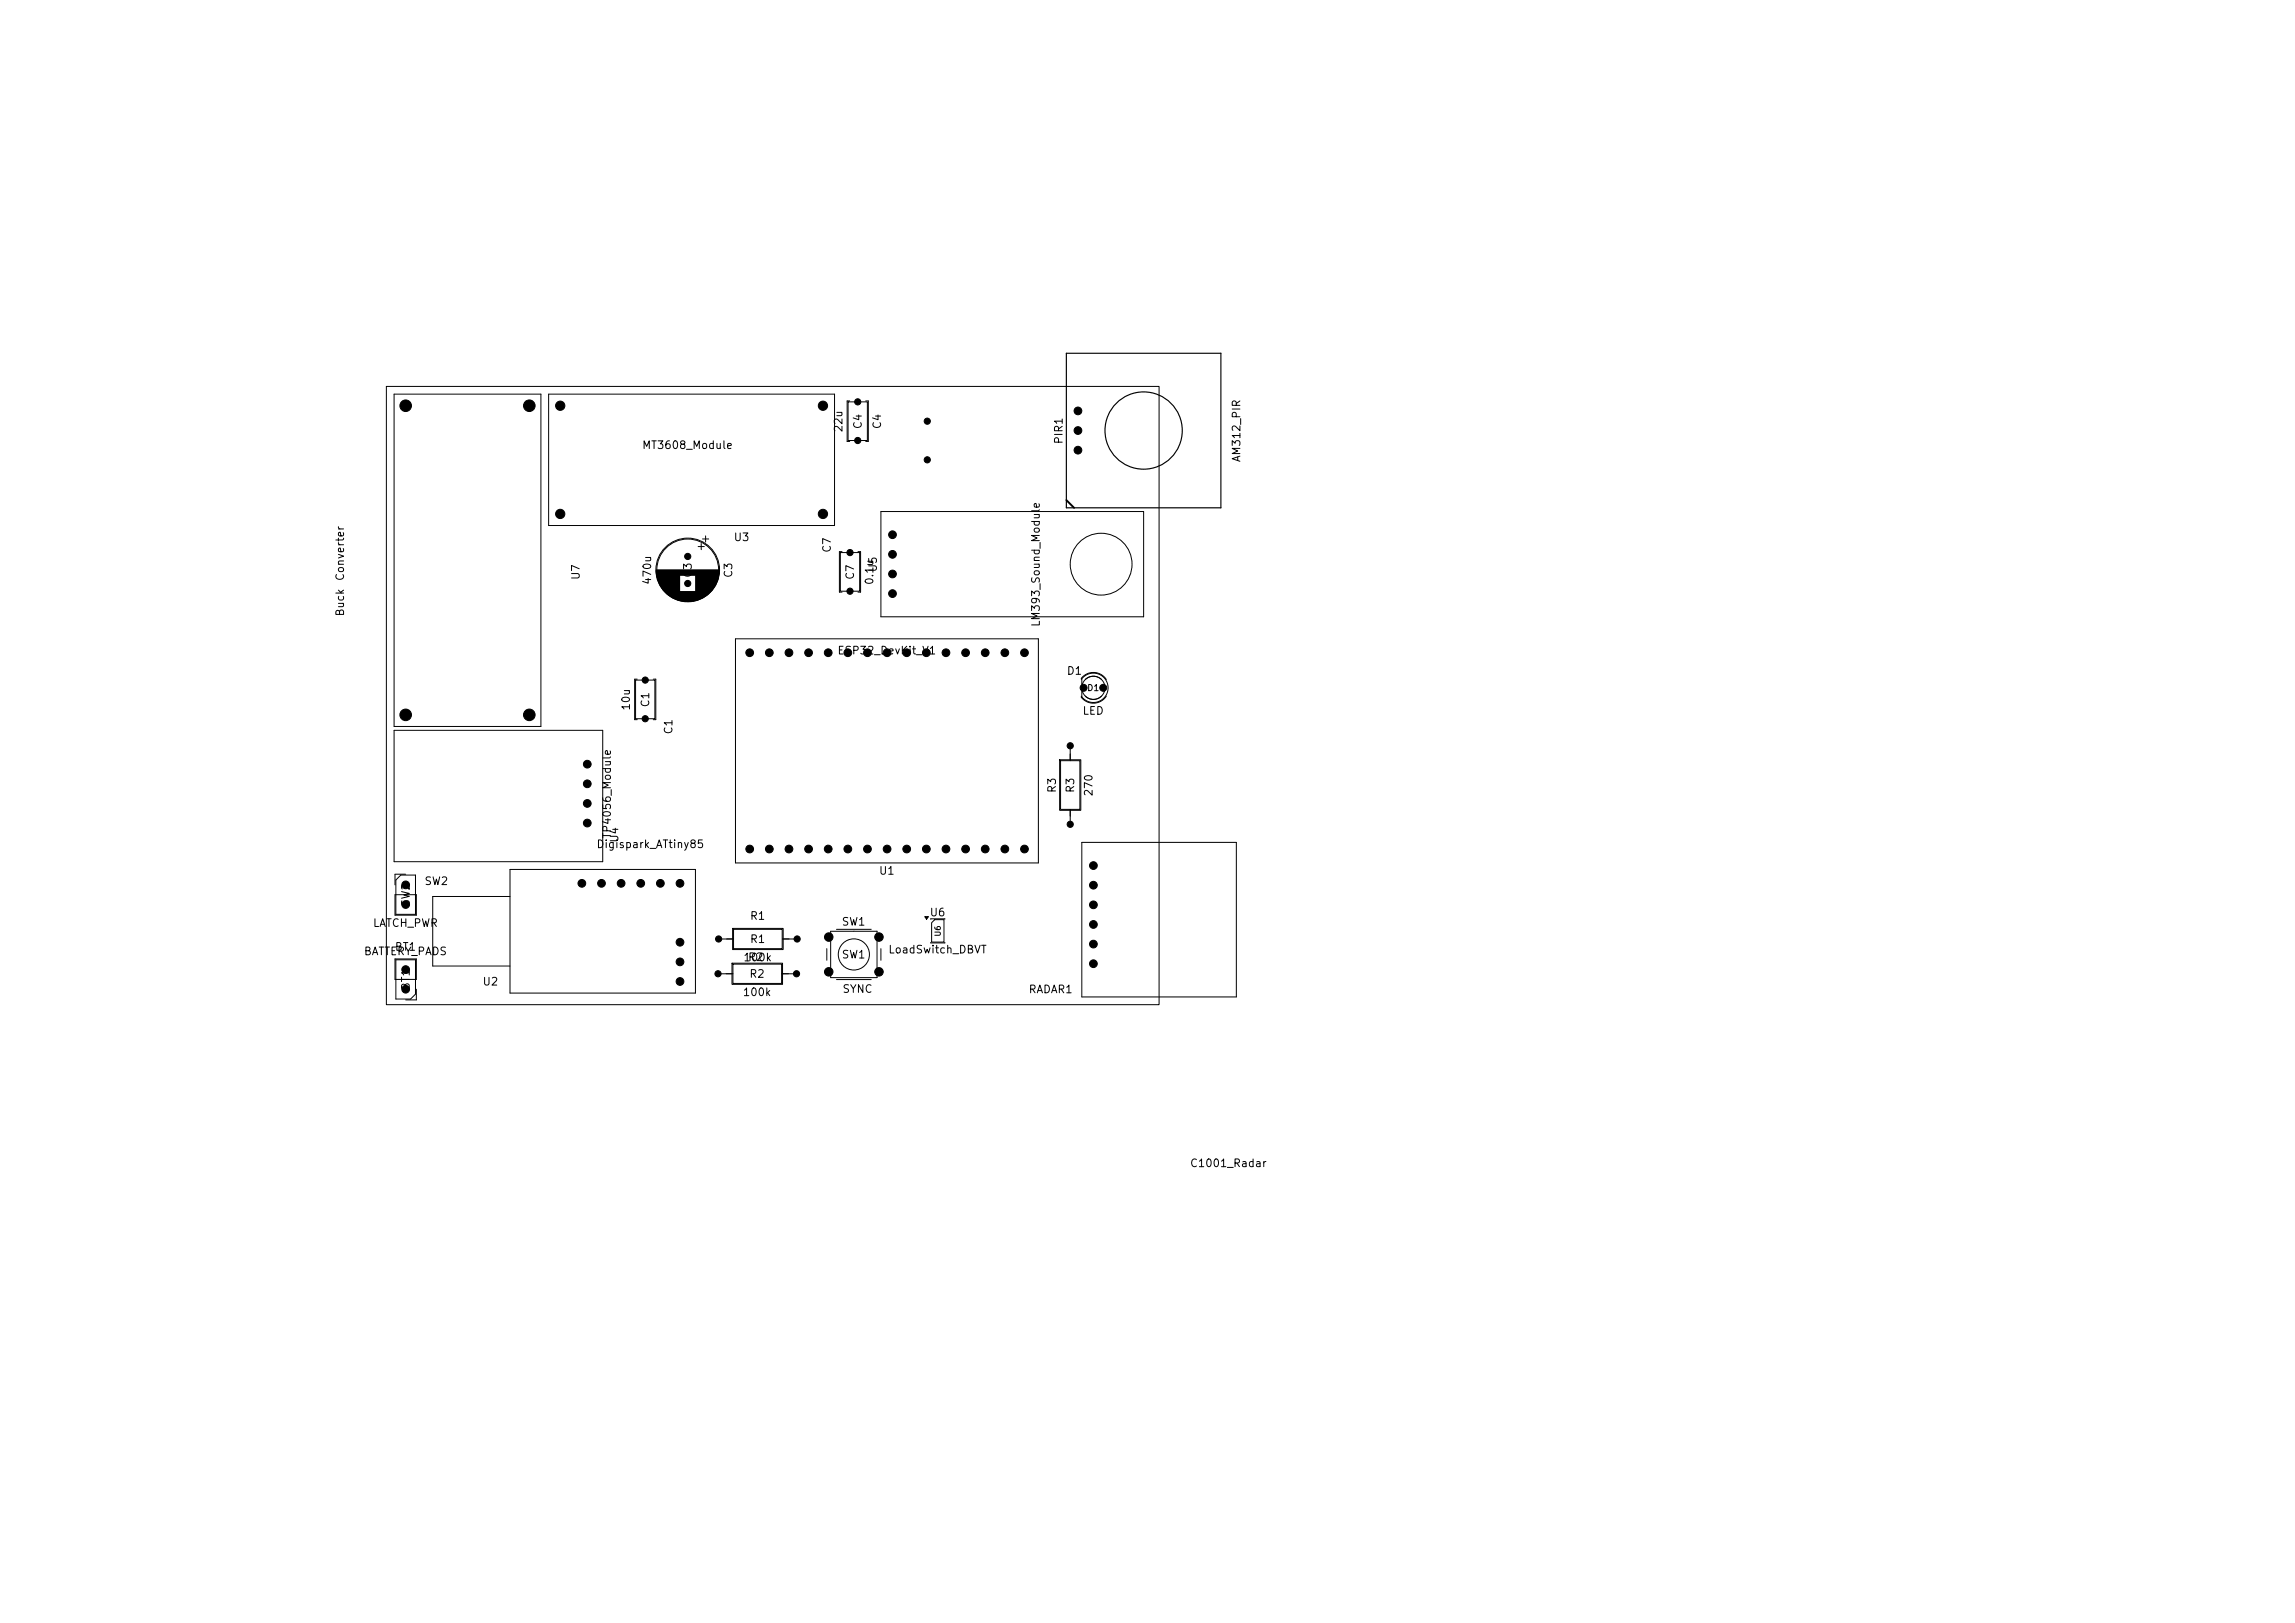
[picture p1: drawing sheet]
<svg xmlns="http://www.w3.org/2000/svg" width="297mm" height="210mm" viewBox="0 0 297 210" stroke-linecap="round" stroke-linejoin="round" font-family="sans-serif">
<defs><g id="words">
<g font-size="1">
<text x="83" y="58.3">MT3608_Module</text>
<text x="109.3" y="56" transform="rotate(-90 109.3 56)">22u</text>
<text x="111.8" y="55.6" transform="rotate(-90 111.8 55.6)">C4</text>
<text x="114.3" y="55.6" transform="rotate(-90 114.3 55.6)">C4</text>
<text x="137.8" y="57.5" transform="rotate(-90 137.8 57.5)">PIR1</text>
<text x="160.8" y="59.9" transform="rotate(-90 160.8 59.9)">AM312_PIR</text>
<text x="94.9" y="70.3">U3</text>
<text x="107.8" y="71.6" transform="rotate(-90 107.8 71.6)">C7</text>
<text x="44.8" y="75.3" transform="rotate(-90 44.8 75.3)">Converter</text>
<text x="75.3" y="75.1" transform="rotate(-90 75.3 75.1)">U7</text>
<text x="84.5" y="75.8" transform="rotate(-90 84.5 75.8)">470u</text>
<text x="89.8" y="74.9" transform="rotate(-90 89.8 74.9)">C3</text>
<text x="95" y="74.9" transform="rotate(-90 95 74.9)">C3</text>
<text x="110.8" y="75.1" transform="rotate(-90 110.8 75.1)">C7</text>
<text x="113.3" y="75.8" transform="rotate(-90 113.3 75.8)">0.1u</text>
<text x="113.7" y="74.1" transform="rotate(-90 113.7 74.1)">U5</text>
<text x="44.8" y="79.8" transform="rotate(-90 44.8 79.8)">Buck</text>
<text x="134.8" y="81.2" transform="rotate(-90 134.8 81.2)">LM393_Sound_Module</text>
<text x="108.3" y="84.9">ESP32_DevKit_V1</text>
<text x="138" y="87.6">D1</text>
<text x="81.8" y="92" transform="rotate(-90 81.8 92)">10u</text>
<text x="84.3" y="91.6" transform="rotate(-90 84.3 91.6)">C1</text>
<text x="87.3" y="95.1" transform="rotate(-90 87.3 95.1)">C1</text>
<text x="140" y="92.7">LED</text>
<text x="136.9" y="102.7" transform="rotate(-90 136.9 102.7)">R3</text>
<text x="139.3" y="102.7" transform="rotate(-90 139.3 102.7)">R3</text>
<text x="141.6" y="103.1" transform="rotate(-90 141.6 103.1)">270</text>
<text x="77.1" y="110">Digispark_ATtiny85</text>
<text x="79.3" y="108.6" transform="rotate(-90 79.3 108.6)">TP4056_Module</text>
<text x="80.3" y="109.1" transform="rotate(-90 80.3 109.1)">U4</text>
<text x="113.7" y="113.4">U1</text>
<text x="53.3" y="117.4" transform="rotate(-90 53.3 117.4)">SW2</text>
<text x="54.9" y="114.8">SW2</text>
<text x="97" y="119.3">R1</text>
<text x="120.2" y="118.8">U6</text>
<text x="47" y="123.8">BATTERY_PADS</text>
<text x="48.2" y="120.2">LATCH_PWR</text>
<text x="51" y="123.3">BT1</text>
<text x="96.1" y="124.6">100k</text>
<text x="96.7" y="124.6">R2</text>
<text x="97" y="122.3">R1</text>
<text x="108.9" y="124.3">SW1</text>
<text x="108.9" y="120">SW1</text>
<text x="114.9" y="123.6">LoadSwitch_DBVT</text>
<text x="53.3" y="128.2" transform="rotate(-90 53.3 128.2)">BT1</text>
<text x="62.4" y="127.8">U2</text>
<text x="96" y="129.1">100k</text>
<text x="96.9" y="126.8">R2</text>
<text x="108.9" y="128.7">SYNC</text>
<text x="133" y="128.8">RADAR1</text>
<text x="153.9" y="151.3">C1001_Radar</text>
</g>
<text font-size=".8" x="140.6" y="89.6">D1</text>
<text font-size=".7" x="121.9" y="121.3" transform="rotate(-90 121.9 121.3)">U6</text>
</g></defs>
<g fill="none" stroke="#000" stroke-width=".13">
<path d="M50 50h100v80h-100zM51 51h19v43h-19zM71 51h37v17h-37zM109.8 52h2.4v5h-2.4zM110 51.9h-.4v5.2h.4M112 51.9h.4v5.2h-.4M84.9 73.8h8.2M84.9 73.9h8.2M84.9 74h8.2M84.9 74.1h8.2M84.9 74.2h8.2M85 74.3h8"/>
<path d="M85 74.4h8M85 74.5h3M85 74.6h3M85 74.7h3M85 74.8h3M85.1 74.8h2.9M85.1 74.9h2.9M85.1 75h2.9M85.1 75.1h2.9M85.2 75.1h2.8M85.2 75.2h2.8M85.2 75.3h2.8"/>
<path d="M85.2 75.4h2.8M85.3 75.4h2.7M85.3 75.5h2.7M85.3 75.6h2.7M85.4 75.6h2.6M85.4 75.7h2.6M85.4 75.8h2.6M85.5 75.8h2.5M85.5 75.9h2.5M85.6 76h2.4M85.6 76.1h2.4M85.7 76.1h2.3"/>
<path d="M85.7 76.2h2.3M85.8 76.2h2.2M85.8 76.3h2.2M85.8 76.4h2.2M85.9 76.4h2.1M85.9 76.5h2.1M86 76.5h2M86 76.6h6M86.1 76.6h5.8M86.1 76.7h5.8M86.2 76.7h5.6M86.2 76.8h5.6"/>
<path d="M86.3 76.8h5.4M86.3 76.9h5.4M86.4 76.9h5.2M86.4 77h5.2M86.5 77h5M86.6 77.1h4.8M86.7 77.1h4.6M86.7 77.2h4.6M86.8 77.2h4.4M86.9 77.3h4.2M87 77.3h4M87 77.4h4"/>
<path d="M87.1 77.4h3.8M87.2 77.4h3.6M87.3 77.5h3.4M87.4 77.5h3.2M87.4 77.6h3.2M87.5 77.6h3M87.7 77.6h2.6M87.8 77.7h2.4M87.9 77.7h2.2M88.1 77.8h1.8M88.2 77.8h1.6M88.5 77.8h1"/>
<path d="M90 74.5h3M90 74.6h3M90 74.7h3M90 74.8h3M90 74.8h2.9M90 74.9h2.9M90 75h2.9M90 75.1h2.9M90 75.1h2.8M90 75.2h2.8M90 75.3h2.8M90 75.4h2.8"/>
<path d="M90 75.4h2.7M90 75.5h2.7M90 75.6h2.7M90 75.6h2.6M90 75.7h2.6M90 75.8h2.6M90 75.8h2.5M90 75.9h2.5M90 76h2.4M90 76.1h2.4M90 76.1h2.3M90 76.2h2.3"/>
<path d="M90 76.3h2.2M90 76.4h2.2M90 76.4h2.1M90 76.5h2.1M90 76.5h2M90.3 70.7h.8M90.7 70.3v.8M90.9 69.7h.8M91.3 69.3v.8M108.8 71.5h2.4v5h-2.4zM109 71.4h-.4v5.2h.4M111 71.4h.4v5.2h-.4"/>
<path d="M114 66.2h34v13.6h-34zM51 94.5h27v17h-27zM82.3 88h2.4v5h-2.4zM82.5 87.9h-.4v5.2h.4M84.5 87.9h.4v5.2h-.4M95.2 82.7h39.2v29h-39.2zM137.1 98.3h2.8v6.5h-2.8zM137.2 98.4h2.6v6.3h-2.6zM138.5 96.5v1.9M139.9 87.9v-.1a1.99 1.99 0 0 1 3.3 .1M139.9 90.1v.1a1.99 1.99 0 0 0 3.3-.1M140.2 87.6a1.9 1.9 0 0 1 2.7 .1 1.9 1.9 0 0 1-.2 2.8 1.9 1.9 0 0 1-2.7-.3v-2.4z"/>
<path d="M140.5 87.9a1.5 1.5 0 0 1 2 0M140.5 90.1a1.5 1.5 0 0 0 2 0M51.1 115.8h2.8v2.6h-2.8zM51.2 113.9l.7-.7h1.9v5.1h-2.6zM52.5 113.1h-1.4v1.4M66 116h-10v9h10M66 112.5h24v16h-24zM119.7 118.6h.5l-.3 .3zM120.5 118.9h1.8M121 119h1.2v2.9h-1.6v-2.5zM138.5 104.7v2M140 109h20v20h-20z"/>
<path d="M51.1 124.1h2.8v2.6h-2.8zM51.2 124.2h2.6v4.4l-.7 .7h-1.9zM53.9 128v1.4h-1.4M92.9 126h1.9M93 121.5h1.9M94.7 124.6h6.6v2.8h-6.6zM94.8 120.1h6.6v2.8h-6.6zM94.8 124.8h6.3v2.4h-6.3zM94.9 120.2h6.3v2.6h-6.3zM101.2 126h1.9M101.2 121.5h2M107 122.8v1.5"/>
<path d="M107.5 120.5h6v6h-6zM108.2 126.8h4.6M108.2 120.3h4.6M114 122.8v1.5M120.5 122h1.8"/>
<circle cx="89" cy="73.8" r="4.1"/>
<circle cx="89" cy="73.7" r="4"/>
<circle cx="142.5" cy="73" r="4"/>
<circle cx="141.5" cy="89" r="1.5"/>
<circle cx="110.5" cy="123.5" r="2.02"/>
</g>
<path d="M119.7 118.6h.5l-.3 .3z" fill="#000"/>
<g fill="none" stroke="#000" stroke-width=".15">
<path d="M138 45.7h20v20h-20z"/>
<circle cx="148" cy="55.7" r="5"/>
</g>
<path d="M138 64.7l1 1" fill="none" stroke="#000" stroke-width=".25"/>
<g fill="#000" stroke="#000" stroke-width=".13">
<circle cx="52.5" cy="52.5" r=".75"/>
<circle cx="68.5" cy="52.5" r=".75"/>
<circle cx="72.5" cy="52.5" r=".6"/>
<circle cx="106.5" cy="52.5" r=".6"/>
<circle cx="111" cy="57" r=".4"/>
<circle cx="111" cy="52" r=".4"/>
<circle cx="120" cy="59.5" r=".4"/>
<circle cx="120" cy="54.5" r=".4"/>
<circle cx="139.5" cy="53.2" r=".5"/>
<circle cx="139.5" cy="58.2" r=".5"/>
<circle cx="139.5" cy="55.7" r=".5"/>
<circle cx="72.5" cy="66.5" r=".6"/>
<circle cx="89" cy="72" r=".4"/>
<circle cx="89" cy="75.5" r=".4"/>
<circle cx="106.5" cy="66.5" r=".6"/>
<circle cx="110" cy="76.5" r=".4"/>
<circle cx="110" cy="71.5" r=".4"/>
<circle cx="115.5" cy="76.8" r=".5"/>
<circle cx="115.5" cy="74.3" r=".5"/>
<circle cx="115.5" cy="69.2" r=".5"/>
<circle cx="115.5" cy="71.7" r=".5"/>
<circle cx="52.5" cy="92.5" r=".75"/>
<circle cx="68.5" cy="92.5" r=".75"/>
<circle cx="76" cy="98.9" r=".5"/>
<circle cx="83.5" cy="88" r=".4"/>
<circle cx="83.5" cy="93" r=".4"/>
<circle cx="97" cy="84.5" r=".5"/>
<circle cx="99.6" cy="84.5" r=".5"/>
<circle cx="102.1" cy="84.5" r=".5"/>
<circle cx="104.6" cy="84.5" r=".5"/>
<circle cx="107.2" cy="84.5" r=".5"/>
<circle cx="109.7" cy="84.5" r=".5"/>
<circle cx="112.3" cy="84.5" r=".5"/>
<circle cx="114.8" cy="84.5" r=".5"/>
<circle cx="117.3" cy="84.5" r=".5"/>
<circle cx="119.9" cy="84.5" r=".5"/>
<circle cx="122.4" cy="84.5" r=".5"/>
<circle cx="125" cy="84.5" r=".5"/>
<circle cx="127.5" cy="84.5" r=".5"/>
<circle cx="130" cy="84.5" r=".5"/>
<circle cx="132.6" cy="84.5" r=".5"/>
<circle cx="138.5" cy="96.5" r=".4"/>
<circle cx="140.2" cy="89" r=".45"/>
<circle cx="142.8" cy="89" r=".45"/>
<circle cx="52.5" cy="117" r=".5"/>
<circle cx="52.5" cy="114.5" r=".5"/>
<circle cx="75.3" cy="114.3" r=".5"/>
<circle cx="76" cy="106.5" r=".5"/>
<circle cx="76" cy="104" r=".5"/>
<circle cx="76" cy="101.4" r=".5"/>
<circle cx="77.8" cy="114.3" r=".5"/>
<circle cx="80.4" cy="114.3" r=".5"/>
<circle cx="82.9" cy="114.3" r=".5"/>
<circle cx="85.5" cy="114.3" r=".5"/>
<circle cx="88" cy="114.3" r=".5"/>
<circle cx="97" cy="109.9" r=".5"/>
<circle cx="99.6" cy="109.9" r=".5"/>
<circle cx="102.1" cy="109.9" r=".5"/>
<circle cx="104.6" cy="109.9" r=".5"/>
<circle cx="107.2" cy="109.9" r=".5"/>
<circle cx="109.7" cy="109.9" r=".5"/>
<circle cx="112.3" cy="109.9" r=".5"/>
<circle cx="114.8" cy="109.9" r=".5"/>
<circle cx="117.3" cy="109.9" r=".5"/>
<circle cx="119.9" cy="109.9" r=".5"/>
<circle cx="122.4" cy="109.9" r=".5"/>
<circle cx="125" cy="109.9" r=".5"/>
<circle cx="127.5" cy="109.9" r=".5"/>
<circle cx="130" cy="109.9" r=".5"/>
<circle cx="132.6" cy="109.9" r=".5"/>
<circle cx="138.5" cy="106.7" r=".4"/>
<circle cx="141.5" cy="112" r=".5"/>
<circle cx="141.5" cy="117.1" r=".5"/>
<circle cx="141.5" cy="114.5" r=".5"/>
<circle cx="141.5" cy="119.6" r=".5"/>
<circle cx="52.5" cy="128" r=".5"/>
<circle cx="52.5" cy="125.5" r=".5"/>
<circle cx="88" cy="124.5" r=".5"/>
<circle cx="88" cy="121.9" r=".5"/>
<circle cx="88" cy="127" r=".5"/>
<circle cx="92.9" cy="126" r=".4"/>
<circle cx="93" cy="121.5" r=".4"/>
<circle cx="103.1" cy="126" r=".4"/>
<circle cx="103.2" cy="121.5" r=".4"/>
<circle cx="107.3" cy="125.7" r=".55"/>
<circle cx="107.3" cy="121.3" r=".55"/>
<circle cx="113.7" cy="125.7" r=".55"/>
<circle cx="113.7" cy="121.3" r=".55"/>
<circle cx="141.5" cy="122.2" r=".5"/>
<circle cx="141.5" cy="124.7" r=".5"/>
</g>
<use href="#words"/>
</svg>
